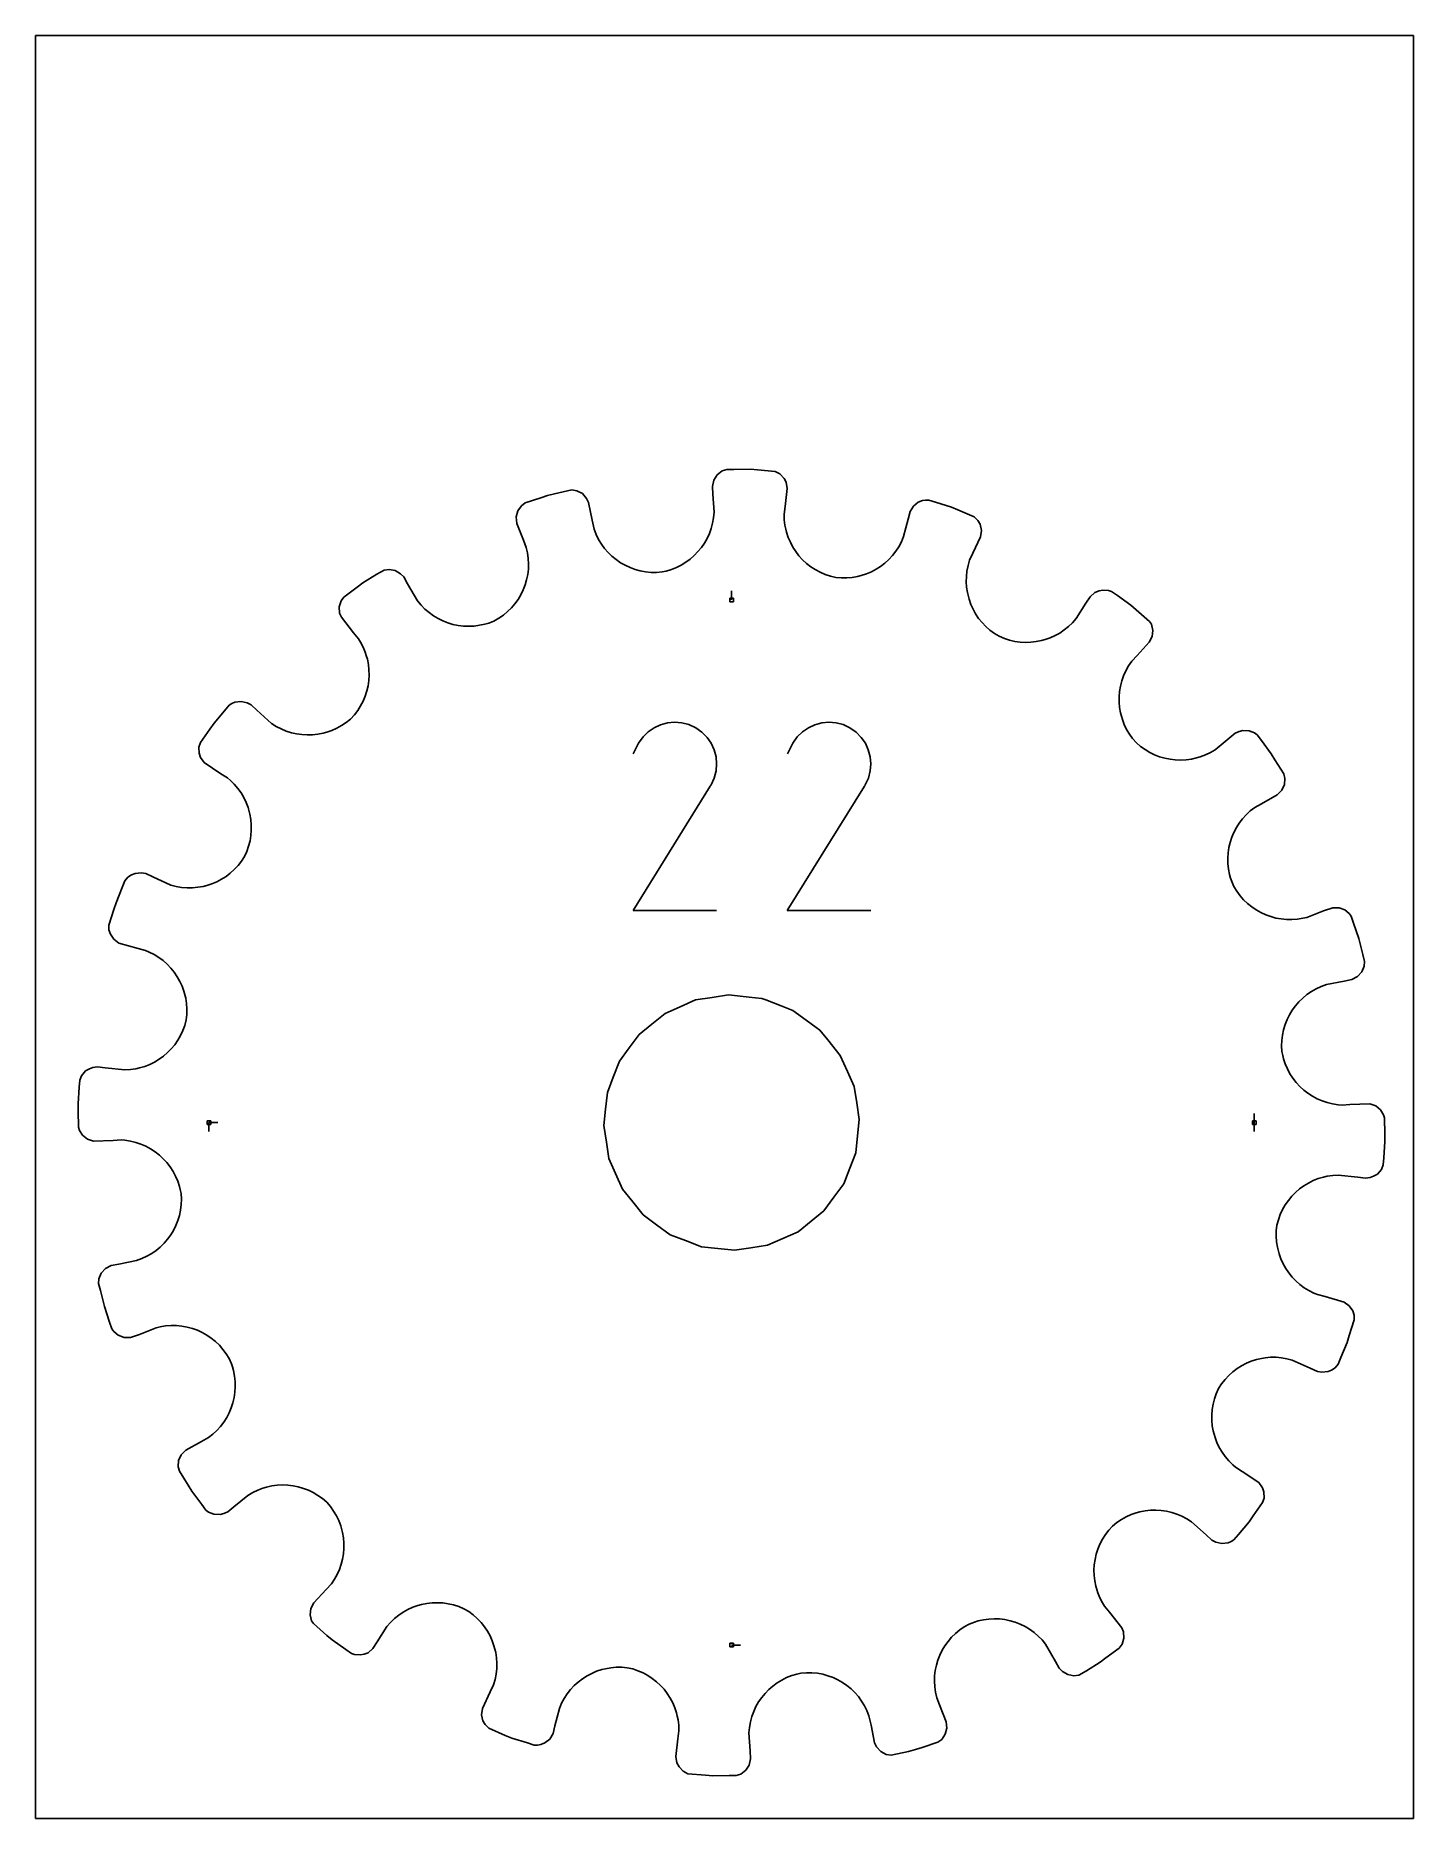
# Model space of a CAD drawing. Extents: x 0 to 216, y 0 to 279.
import ezdxf

# ---------------------------------------------------------------- set-up
doc = ezdxf.new("R2010")
doc.units = 0

msp = doc.modelspace()

# ---------------------------------------------------------------- linework, layer by layer
at = {"layer": 'annotation', "color": 1}
for p, q in [((109.051908, 190.959435), (109.051908, 192.388185)), ((96.929291, 170.932057), (95.999088, 170.290613)), ((97.946025, 171.400667), (96.929291, 170.932057)), ((99.024389, 171.689974), (97.946025, 171.400667)), ((100.139481, 171.793509), (99.024389, 171.689974)), ((101.266399, 171.704804), (100.139481, 171.793509)), ((102.380243, 171.417389), (101.266399, 171.704804)), ((103.45611, 170.924796), (102.380243, 171.417389)), ((104.418358, 170.241508), (103.45611, 170.924796)), ((103.45611, 170.924796), (103.45611, 170.924796)), ((121.089428, 170.932057), (120.159225, 170.290613)), ((122.106162, 171.400667), (121.089428, 170.932057)), ((123.184525, 171.689974), (122.106162, 171.400667)), ((124.299617, 171.793509), (123.184525, 171.689974)), ((125.426536, 171.704804), (124.299617, 171.793509)), ((126.540379, 171.417389), (125.426536, 171.704804)), ((127.616246, 170.924796), (126.540379, 171.417389)), ((128.578495, 170.241508), (127.616246, 170.924796)), ((127.616246, 170.924796), (127.616246, 170.924796)), ((94.497882, 168.5151), (93.637936, 166.865484)), ((95.180318, 169.482804), (94.497882, 168.5151)), ((95.999088, 170.290613), (95.180318, 169.482804)), ((105.222902, 169.421565), (104.418358, 170.241508)), ((105.862587, 168.490099), (105.222902, 169.421565)), ((106.330261, 167.472239), (105.862587, 168.490099)), ((118.658018, 168.5151), (117.798073, 166.865484)), ((119.340455, 169.482804), (118.658018, 168.5151)), ((120.159225, 170.290613), (119.340455, 169.482804)), ((129.383038, 169.421565), (128.578495, 170.241508)), ((130.022724, 168.490099), (129.383038, 169.421565)), ((130.490398, 167.472239), (130.022724, 168.490099)), ((106.618769, 166.393114), (106.330261, 167.472239)), ((106.720958, 165.277855), (106.618769, 166.393114)), ((106.629673, 164.151591), (106.720958, 165.277855)), ((130.778906, 166.393114), (130.490398, 167.472239)), ((130.881094, 165.277855), (130.778906, 166.393114)), ((130.789809, 164.151591), (130.881094, 165.277855)), ((105.838067, 161.966568), (106.33776, 163.039452)), ((106.33776, 163.039452), (106.629673, 164.151591)), ((129.998203, 161.966568), (130.497897, 163.039452)), ((130.497897, 163.039452), (130.789809, 164.151591)), ((93.619443, 142.30433), (105.721558, 161.787182)), ((105.721558, 161.787182), (105.736025, 161.805084)), ((105.721558, 161.787182), (105.721558, 161.787182)), ((105.736025, 161.805084), (105.749899, 161.823139)), ((105.749899, 161.823139), (105.763271, 161.841498)), ((105.763271, 161.841498), (105.776231, 161.860313)), ((105.776231, 161.860313), (105.788872, 161.879738)), ((105.788872, 161.879738), (105.801285, 161.899923)), ((105.801285, 161.899923), (105.813561, 161.921022)), ((105.813561, 161.921022), (105.825791, 161.943186)), ((105.825791, 161.943186), (105.838067, 161.966568)), ((105.838067, 161.966568), (105.838067, 161.966568)), ((117.779579, 142.30433), (129.881694, 161.787182)), ((129.881694, 161.787182), (129.896162, 161.805084)), ((129.881694, 161.787182), (129.881694, 161.787182)), ((129.896162, 161.805084), (129.910036, 161.823139)), ((129.910036, 161.823139), (129.923407, 161.841498)), ((129.923407, 161.841498), (129.936368, 161.860313)), ((129.936368, 161.860313), (129.949009, 161.879738)), ((129.949009, 161.879738), (129.961422, 161.899923)), ((129.961422, 161.899923), (129.973697, 161.921022)), ((129.973697, 161.921022), (129.985927, 161.943186)), ((129.985927, 161.943186), (129.998203, 161.966568)), ((129.998203, 161.966568), (129.998203, 161.966568)), ((106.716505, 142.30433), (93.619443, 142.30433)), ((130.876642, 142.30433), (117.779579, 142.30433)), ((27.144382, 109.051908), (28.573132, 109.051908)), ((27.144382, 109.051908), (28.573132, 109.051908)), ((28.573132, 109.051908), (27.144382, 109.051908)), ((27.144382, 109.051908), (27.144382, 107.623158)), ((190.959435, 109.051908), (190.959435, 110.480658)), ((190.959435, 109.051908), (190.959435, 110.480658)), ((190.959435, 110.480658), (190.959435, 109.051908)), ((190.959435, 109.051908), (190.959435, 107.623158)), ((109.051908, 27.144382), (110.480658, 27.144382))]:
    msp.add_line(p, q, dxfattribs=at)
at = {"layer": 'boundary', "color": 5}
for p, q in [((106.293065, 209.748071), (106.070352, 208.762199)), ((106.824876, 210.574172), (106.293065, 209.748071)), ((107.604493, 211.173586), (106.824876, 210.574172)), ((108.316122, 211.397854), (107.604493, 211.173586)), ((109.428991, 211.40945), (108.316122, 211.397854)), ((112.007266, 211.436317), (109.428991, 211.40945)), ((113.117615, 211.360531), (112.007266, 211.436317)), ((115.900347, 211.10513), (113.117615, 211.360531)), ((116.611733, 210.726148), (115.900347, 211.10513)), ((117.27694, 210.018675), (116.611733, 210.726148)), ((117.614804, 209.421196), (117.27694, 210.018675)), ((79.169403, 206.983361), (76.725604, 206.161447)), ((80.224227, 207.338126), (79.169403, 206.983361)), ((81.303564, 207.609317), (80.224227, 207.338126)), ((84.028825, 208.226533), (81.303564, 207.609317)), ((84.82264, 208.08571), (84.028825, 208.226533)), ((85.674119, 207.618652), (84.82264, 208.08571)), ((86.320198, 206.884248), (85.674119, 207.618652)), ((86.645235, 206.25765), (86.320198, 206.884248)), ((106.070352, 208.762199), (106.146548, 207.54355)), ((106.146548, 207.54355), (106.323076, 204.720204)), ((117.44102, 205.615795), (117.780093, 208.424134)), ((117.780093, 208.424134), (117.614804, 209.421196)), ((75.561773, 204.916951), (75.311151, 203.966868)), ((75.311151, 203.966868), (75.404076, 202.960579)), ((76.118312, 205.728022), (75.561773, 204.916951)), ((76.725604, 206.161447), (76.118312, 205.728022)), ((87.190546, 203.481997), (86.645235, 206.25765)), ((106.323076, 204.720204), (106.243507, 203.844001)), ((117.294664, 204.403622), (117.44102, 205.615795)), ((117.32299, 203.523994), (117.294664, 204.403622)), ((137.028512, 204.803495), (136.724375, 203.62089)), ((137.544593, 205.671668), (137.028512, 204.803495)), ((138.306217, 206.29384), (137.544593, 205.671668)), ((138.953444, 206.523601), (138.306217, 206.29384)), ((139.457702, 206.620753), (138.953444, 206.523601)), ((139.978733, 206.61607), (139.457702, 206.620753)), ((141.040745, 206.283221), (139.978733, 206.61607)), ((143.501194, 205.512085), (141.040745, 206.283221)), ((144.533799, 205.096919), (143.501194, 205.512085)), ((147.101417, 203.994101), (144.533799, 205.096919)), ((147.660862, 203.41378), (147.101417, 203.994101)), ((75.404076, 202.960579), (76.444397, 200.330115)), ((87.515961, 202.034285), (87.190546, 203.481997)), ((87.834511, 201.218539), (87.515961, 202.034285)), ((88.21778, 200.444029), (87.834511, 201.218539)), ((105.574811, 201.362871), (105.218923, 200.596582)), ((105.866359, 202.162041), (105.574811, 201.362871)), ((106.090444, 202.990462), (105.866359, 202.162041)), ((106.243507, 203.844001), (106.090444, 202.990462)), ((117.426487, 202.662624), (117.32299, 203.523994)), ((117.548891, 202.075548), (117.426487, 202.662624)), ((117.675522, 201.576556), (117.548891, 202.075548)), ((117.94026, 200.77057), (117.675522, 201.576556)), ((136.724375, 203.62089), (136.019756, 200.881051)), ((148.016066, 202.825957), (147.660862, 203.41378)), ((148.211439, 201.862654), (148.016066, 202.825957)), ((148.060645, 200.863343), (148.211439, 201.862654)), ((76.444397, 200.330115), (76.893435, 199.194721)), ((76.893435, 199.194721), (77.088701, 198.336764)), ((88.661692, 199.712909), (88.21778, 200.444029)), ((89.162613, 199.028227), (88.661692, 199.712909)), ((89.716527, 198.392181), (89.162613, 199.028227)), ((90.319415, 197.807194), (89.716527, 198.392181)), ((103.794619, 198.526812), (103.211741, 197.92563)), ((104.325491, 199.174671), (103.794619, 198.526812)), ((104.801492, 199.866205), (104.325491, 199.174671)), ((105.218923, 200.596582), (104.801492, 199.866205)), ((118.270418, 199.994411), (117.94026, 200.77057)), ((118.663192, 199.251968), (118.270418, 199.994411)), ((119.115611, 198.546542), (118.663192, 199.251968)), ((119.624879, 197.882322), (119.115611, 198.546542)), ((134.794733, 198.589055), (134.270592, 197.919264)), ((135.263902, 199.307895), (134.794733, 198.589055)), ((135.673375, 200.072294), (135.263902, 199.307895)), ((136.019756, 200.881051), (135.673375, 200.072294)), ((146.870202, 198.297053), (148.060645, 200.863343)), ((54.607052, 195.640115), (53.447141, 194.989784)), ((55.405421, 195.751641), (54.607052, 195.640115)), ((56.359335, 195.570418), (55.405421, 195.751641)), ((77.088701, 198.336764), (77.206496, 197.477615)), ((77.219199, 195.770446), (77.117477, 194.931371)), ((77.206496, 197.477615), (77.249395, 196.620602)), ((77.249395, 196.620602), (77.219199, 195.770446)), ((90.967599, 197.276038), (90.319415, 197.807194)), ((91.657195, 196.801588), (90.967599, 197.276038)), ((92.384419, 196.386227), (91.657195, 196.801588)), ((93.145126, 196.032142), (92.384419, 196.386227)), ((93.935626, 195.742408), (93.145126, 196.032142)), ((94.752071, 195.519366), (93.935626, 195.742408)), ((99.623717, 195.737397), (98.792984, 195.487691)), ((100.42075, 196.054204), (99.623717, 195.737397)), ((101.18117, 196.435134), (100.42075, 196.054204)), ((101.901648, 196.875929), (101.18117, 196.435134)), ((102.579768, 197.374097), (101.901648, 196.875929)), ((103.211741, 197.92563), (102.579768, 197.374097)), ((120.18784, 197.26217), (119.624879, 197.882322)), ((120.802088, 196.690522), (120.18784, 197.26217)), ((121.464411, 196.170657), (120.802088, 196.690522)), ((122.171898, 195.706144), (121.464411, 196.170657)), ((122.921855, 195.301035), (122.171898, 195.706144)), ((131.701365, 195.772231), (130.960979, 195.380345)), ((132.406432, 196.224489), (131.701365, 195.772231)), ((133.072441, 196.734603), (132.406432, 196.224489)), ((133.695131, 197.300332), (133.072441, 196.734603)), ((134.270592, 197.919264), (133.695131, 197.300332)), ((145.943548, 195.492653), (146.111535, 196.344123)), ((146.111535, 196.344123), (146.356367, 197.189357)), ((146.356367, 197.189357), (146.870202, 198.297053)), ((50.36931, 192.95624), (48.299248, 191.418999)), ((51.262817, 193.619764), (50.36931, 192.95624)), ((53.447141, 194.989784), (51.262817, 193.619764)), ((57.200695, 195.071569), (56.359335, 195.570418)), ((57.703574, 194.576059), (57.200695, 195.071569)), ((58.297691, 193.509318), (57.703574, 194.576059)), ((59.836924, 190.828387), (58.297691, 193.509318)), ((76.70723, 193.303555), (76.402603, 192.523325)), ((76.946492, 194.107555), (76.70723, 193.303555)), ((77.117477, 194.931371), (76.946492, 194.107555)), ((95.5906, 195.365877), (94.752071, 195.519366)), ((96.447359, 195.284352), (95.5906, 195.365877)), ((97.318086, 195.276815), (96.447359, 195.284352)), ((98.191473, 195.362597), (97.318086, 195.276815)), ((98.792984, 195.487691), (98.191473, 195.362597)), ((123.711359, 194.958679), (122.921855, 195.301035)), ((124.537428, 194.682767), (123.711359, 194.958679)), ((125.394665, 194.494504), (124.537428, 194.682767)), ((126.266545, 194.421442), (125.394665, 194.494504)), ((127.130403, 194.424714), (126.266545, 194.421442)), ((127.981741, 194.501381), (127.130403, 194.424714)), ((128.816767, 194.649484), (127.981741, 194.501381)), ((129.390723, 194.78697), (128.816767, 194.649484)), ((130.189483, 195.05111), (129.390723, 194.78697)), ((130.960979, 195.380345), (130.189483, 195.05111)), ((145.832034, 193.789533), (145.850903, 194.639571)), ((145.885033, 192.945867), (145.832034, 193.789533)), ((145.850903, 194.639571), (145.943548, 195.492653)), ((146.008105, 192.113358), (145.885033, 192.945867)), ((47.85525, 190.819445), (47.577148, 189.876155)), ((48.299248, 191.418999), (47.85525, 190.819445)), ((60.392025, 190.151106), (59.836924, 190.828387)), ((60.995828, 189.532905), (60.392025, 190.151106)), ((75.112388, 190.368189), (74.563587, 189.725799)), ((75.603526, 191.051223), (75.112388, 190.368189)), ((76.034136, 191.771058), (75.603526, 191.051223)), ((76.402603, 192.523325), (76.034136, 191.771058)), ((146.278389, 191.056417), (146.008105, 192.113358)), ((146.557542, 190.267571), (146.278389, 191.056417)), ((146.901461, 189.503816), (146.557542, 190.267571)), ((164.593308, 190.440972), (163.076547, 188.05299)), ((165.247992, 191.471703), (164.593308, 190.440972)), ((166.007479, 192.138408), (165.247992, 191.471703)), ((166.647461, 192.387004), (166.007479, 192.138408)), ((167.220058, 192.502314), (166.647461, 192.387004)), ((168.11996, 192.449494), (167.220058, 192.502314)), ((168.614142, 192.284138), (168.11996, 192.449494)), ((169.521285, 191.639372), (168.614142, 192.284138)), ((171.622941, 190.145588), (169.521285, 191.639372)), ((172.476693, 189.431611), (171.622941, 190.145588)), ((47.577148, 189.876155), (47.632101, 188.895032)), ((47.632101, 188.895032), (47.911118, 188.246555)), ((47.911118, 188.246555), (49.833804, 185.786369)), ((61.643652, 188.975085), (60.995828, 189.532905)), ((62.331658, 188.478424), (61.643652, 188.975085)), ((63.055138, 188.044482), (62.331658, 188.478424)), ((63.809223, 187.674631), (63.055138, 188.044482)), ((64.589763, 187.370041), (63.809223, 187.674631)), ((65.392253, 187.131816), (64.589763, 187.370041)), ((70.999776, 187.335602), (70.416978, 187.168511)), ((71.821637, 187.650787), (70.999776, 187.335602)), ((72.584907, 188.087059), (71.821637, 187.650787)), ((73.297589, 188.581103), (72.584907, 188.087059)), ((73.958088, 189.128608), (73.297589, 188.581103)), ((74.563587, 189.725799), (73.958088, 189.128608)), ((147.308837, 188.770133), (146.901461, 189.503816)), ((147.778191, 188.071265), (147.308837, 188.770133)), ((148.307493, 187.410708), (147.778191, 188.071265)), ((148.895589, 186.79379), (148.307493, 187.410708)), ((162.497432, 187.391177), (161.871679, 186.790609)), ((163.076547, 188.05299), (162.497432, 187.391177)), ((174.577825, 187.589306), (172.476693, 189.431611)), ((174.863197, 187.153348), (174.577825, 187.589306)), ((49.833804, 185.786369), (50.611716, 184.845287)), ((50.611716, 184.845287), (50.926442, 184.317576)), ((66.212372, 186.961239), (65.392253, 187.131816)), ((67.045268, 186.859707), (66.212372, 186.961239)), ((67.886768, 186.828361), (67.045268, 186.859707)), ((68.732266, 186.868532), (67.886768, 186.828361)), ((69.577137, 186.981501), (68.732266, 186.868532)), ((70.416978, 187.168511), (69.577137, 186.981501)), ((149.540496, 186.22403), (148.895589, 186.79379)), ((150.24079, 185.70632), (149.540496, 186.22403)), ((150.998035, 185.262571), (150.24079, 185.70632)), ((151.804825, 184.923782), (150.998035, 185.262571)), ((152.627086, 184.659524), (151.804825, 184.923782)), ((153.460538, 184.469396), (152.627086, 184.659524)), ((154.300581, 184.352341), (153.460538, 184.469396)), ((156.814484, 184.428252), (155.982184, 184.332814)), ((157.635205, 184.59277), (156.814484, 184.428252)), ((158.201179, 184.740999), (157.635205, 184.59277)), ((158.992435, 185.02064), (158.201179, 184.740999)), ((159.759327, 185.36609), (158.992435, 185.02064)), ((160.498024, 185.777157), (159.759327, 185.36609)), ((161.203495, 186.252016), (160.498024, 185.777157)), ((161.871679, 186.790609), (161.203495, 186.252016)), ((174.522765, 184.315602), (174.974643, 185.218858)), ((175.086862, 186.195882), (174.863197, 187.153348)), ((174.974643, 185.218858), (175.086862, 186.195882)), ((50.926442, 184.317576), (51.326385, 183.544321)), ((51.326385, 183.544321), (51.653994, 182.748791)), ((51.653994, 182.748791), (51.816717, 182.260442)), ((51.816717, 182.260442), (51.980095, 181.68913)), ((51.980095, 181.68913), (52.14236, 180.85985)), ((155.142722, 184.307311), (154.300581, 184.352341)), ((155.982184, 184.332814), (155.142722, 184.307311)), ((171.766604, 181.347989), (172.597578, 182.242715)), ((172.597578, 182.242715), (174.522765, 184.315602)), ((52.14236, 180.85985), (52.233898, 180.023652)), ((52.255493, 179.184748), (52.206462, 178.348833)), ((52.233898, 180.023652), (52.255493, 179.184748)), ((170.217047, 178.276372), (170.497969, 179.079064)), ((170.497969, 179.079064), (170.849803, 179.862019)), ((170.849803, 179.862019), (171.272658, 180.619865)), ((171.272658, 180.619865), (171.766604, 181.347989)), ((51.901353, 176.701825), (51.645306, 175.900526)), ((52.08869, 177.519372), (51.901353, 176.701825)), ((52.206462, 178.348833), (52.08869, 177.519372)), ((169.797064, 175.791699), (169.866621, 176.627724)), ((169.866621, 176.627724), (170.006508, 177.457283)), ((170.006508, 177.457283), (170.217047, 178.276372)), ((29.61236, 173.600898), (27.958229, 171.622941)), ((30.326337, 174.454649), (29.61236, 173.600898)), ((30.762295, 174.740021), (30.326337, 174.454649)), ((31.239142, 174.930631), (30.762295, 174.740021)), ((32.202504, 175.053028), (31.239142, 174.930631)), ((33.157288, 174.838403), (32.202504, 175.053028)), ((33.788215, 174.522765), (33.157288, 174.838403)), ((34.682941, 173.691791), (33.788215, 174.522765)), ((36.975355, 171.617681), (34.682941, 173.691791)), ((50.471737, 173.640048), (49.94632, 172.949963)), ((50.930227, 174.364959), (50.471737, 173.640048)), ((51.322111, 175.119719), (50.930227, 174.364959)), ((51.645306, 175.900526), (51.322111, 175.119719)), ((169.797405, 174.953986), (169.797064, 175.791699)), ((169.867577, 174.119191), (169.797405, 174.953986)), ((170.007506, 173.29192), (169.867577, 174.119191)), ((170.301164, 172.236902), (170.007506, 173.29192)), ((27.313462, 170.715797), (25.819678, 168.614142)), ((27.958229, 171.622941), (27.313462, 170.715797)), ((37.71244, 171.145169), (36.975355, 171.617681)), ((38.477856, 170.743726), (37.71244, 171.145169)), ((39.266762, 170.413271), (38.477856, 170.743726)), ((46.424386, 170.495801), (45.626292, 170.217152)), ((47.200886, 170.843532), (46.424386, 170.495801)), ((47.951785, 171.259943), (47.200886, 170.843532)), ((48.671176, 171.745375), (47.951785, 171.259943)), ((49.354915, 172.299203), (48.671176, 171.745375)), ((49.94632, 172.949963), (49.354915, 172.299203)), ((170.600641, 171.445319), (170.301164, 172.236902)), ((170.969079, 170.676538), (170.600641, 171.445319)), ((171.406299, 169.935138), (170.969079, 170.676538)), ((189.190837, 170.488284), (188.615127, 170.351283)), ((190.160554, 170.442822), (189.190837, 170.488284)), ((191.000209, 170.114703), (190.160554, 170.442822)), ((25.819678, 168.614142), (25.582949, 167.906655)), ((25.582949, 167.906655), (25.609511, 166.923699)), ((40.074398, 170.153571), (39.266762, 170.413271)), ((40.896643, 169.964333), (40.074398, 170.153571)), ((41.728152, 169.84565), (40.896643, 169.964333)), ((42.564686, 169.797167), (41.728152, 169.84565)), ((43.401519, 169.818562), (42.564686, 169.797167)), ((44.234045, 169.909765), (43.401519, 169.818562)), ((45.057434, 170.070714), (44.234045, 169.909765)), ((45.626292, 170.217152), (45.057434, 170.070714)), ((171.912352, 169.226496), (171.406299, 169.935138)), ((172.495406, 168.570595), (171.912352, 169.226496)), ((173.158022, 167.999085), (172.495406, 168.570595)), ((173.858607, 167.493846), (173.158022, 167.999085)), ((187.025569, 169.294354), (184.845287, 167.492101)), ((187.96665, 170.072266), (187.025569, 169.294354)), ((188.615127, 170.351283), (187.96665, 170.072266)), ((191.419, 169.804569), (191.000209, 170.114703)), ((192.082523, 168.911062), (191.419, 169.804569)), ((193.619764, 166.841), (192.082523, 168.911062)), ((25.609511, 166.923699), (25.858106, 166.283716)), ((25.858106, 166.283716), (26.431104, 165.476975)), ((26.431104, 165.476975), (29.020095, 163.731231)), ((174.592517, 167.055438), (173.858607, 167.493846)), ((175.355131, 166.684263), (174.592517, 167.055438)), ((176.142116, 166.381313), (175.355131, 166.684263)), ((176.948313, 166.145982), (176.142116, 166.381313)), ((177.769452, 165.979619), (176.948313, 166.145982)), ((178.600859, 165.882572), (177.769452, 165.979619)), ((179.437676, 165.854835), (178.600859, 165.882572)), ((180.275763, 165.897518), (179.437676, 165.854835)), ((181.109876, 166.010379), (180.275763, 165.897518)), ((181.935727, 166.194241), (181.109876, 166.010379)), ((182.50704, 166.35762), (181.935727, 166.194241)), ((183.308875, 166.663438), (182.50704, 166.35762)), ((184.089799, 167.041529), (183.308875, 166.663438)), ((184.845287, 167.492101), (184.089799, 167.041529)), ((194.21111, 165.898173), (193.619764, 166.841)), ((195.58113, 163.71385), (194.21111, 165.898173)), ((29.020095, 163.731231), (30.050827, 163.076547)), ((30.050827, 163.076547), (30.513105, 162.672033)), ((30.513105, 162.672033), (31.132139, 162.060342)), ((31.132139, 162.060342), (31.689417, 161.404951)), ((195.77677, 162.993825), (195.58113, 163.71385)), ((195.693421, 162.01395), (195.77677, 162.993825)), ((31.689417, 161.404951), (32.183491, 160.710721)), ((32.183491, 160.710721), (32.613791, 159.982042)), ((32.613791, 159.982042), (32.979025, 159.223651)), ((192.104651, 159.023802), (194.576059, 160.400243)), ((194.576059, 160.400243), (195.285447, 161.120181)), ((195.285447, 161.120181), (195.693421, 162.01395)), ((32.979025, 159.223651), (33.278507, 158.439741)), ((33.278507, 158.439741), (33.575028, 157.390912)), ((33.575028, 157.390912), (33.718959, 156.565679)), ((33.718959, 156.565679), (33.793466, 155.730328)), ((188.615049, 155.987397), (189.130488, 156.664227)), ((189.130488, 156.664227), (189.706602, 157.299531)), ((189.706602, 157.299531), (190.342969, 157.889738)), ((190.342969, 157.889738), (191.03791, 158.429685)), ((191.03791, 158.429685), (192.104651, 159.023802)), ((33.731473, 154.04656), (33.592531, 153.207592)), ((33.797819, 154.889093), (33.731473, 154.04656)), ((33.793466, 155.730328), (33.797819, 154.889093)), ((187.189493, 152.957555), (187.447972, 153.754257)), ((187.447972, 153.754257), (187.772464, 154.527821)), ((187.772464, 154.527821), (188.161894, 155.273498)), ((188.161894, 155.273498), (188.615049, 155.987397)), ((33.09359, 151.558063), (32.732325, 150.756308)), ((33.380309, 152.37652), (33.09359, 151.558063)), ((33.592531, 153.207592), (33.380309, 152.37652)), ((186.82283, 150.471896), (186.875624, 151.311767)), ((186.875624, 151.311767), (186.998193, 152.141653)), ((186.998193, 152.141653), (187.189493, 152.957555)), ((16.542452, 148.165975), (15.568293, 148.07497)), ((17.240474, 148.060645), (16.542452, 148.165975)), ((30.502967, 148.135381), (29.829506, 147.624015)), ((31.133627, 148.706239), (30.502967, 148.135381)), ((31.718706, 149.334271), (31.133627, 148.706239)), ((32.252974, 150.018275), (31.718706, 149.334271)), ((32.732325, 150.756308), (32.252974, 150.018275)), ((186.841176, 149.626623), (186.82283, 150.471896)), ((186.931912, 148.780603), (186.841176, 149.626623)), ((187.096389, 147.938394), (186.931912, 148.780603)), ((13.55358, 145.893514), (12.591732, 143.501194)), ((13.968745, 146.926119), (13.55358, 145.893514)), ((14.436313, 147.507544), (13.968745, 146.926119)), ((15.024136, 147.862748), (14.436313, 147.507544)), ((15.568293, 148.07497), (15.024136, 147.862748)), ((18.34817, 147.54681), (17.240474, 148.060645)), ((21.169295, 146.282551), (18.34817, 147.54681)), ((22.016409, 146.060888), (21.169295, 146.282551)), ((22.868365, 145.915616), (22.016409, 146.060888)), ((23.72053, 145.845213), (22.868365, 145.915616)), ((24.568646, 145.848013), (23.72053, 145.845213)), ((25.408948, 145.922139), (24.568646, 145.848013)), ((26.236767, 146.066007), (25.408948, 145.922139)), ((26.80741, 146.200152), (26.236767, 146.066007)), ((27.603402, 146.459647), (26.80741, 146.200152)), ((28.375694, 146.784345), (27.603402, 146.459647)), ((29.119672, 147.172795), (28.375694, 146.784345)), ((29.829506, 147.624015), (29.119672, 147.172795)), ((187.26348, 147.355596), (187.096389, 147.938394)), ((187.430629, 146.856252), (187.26348, 147.355596)), ((187.782322, 146.052057), (187.430629, 146.856252)), ((188.236012, 145.304039), (187.782322, 146.052057)), ((188.746174, 144.607089), (188.236012, 145.304039)), ((12.591732, 143.501194), (12.258884, 142.439183)), ((189.308659, 143.963173), (188.746174, 144.607089)), ((189.919478, 143.374767), (189.308659, 143.963173)), ((190.574121, 142.843352), (189.919478, 143.374767)), ((191.268251, 142.370463), (190.574121, 142.843352)), ((203.263972, 142.727758), (201.825184, 142.250704)), ((204.253315, 142.717104), (203.263972, 142.727758)), ((205.161487, 142.374249), (204.253315, 142.717104)), ((11.487747, 139.978734), (11.481042, 139.232808)), ((12.258884, 142.439183), (11.487747, 139.978734)), ((191.997865, 141.958589), (191.268251, 142.370463)), ((192.758562, 141.60937), (191.997865, 141.958589)), ((193.545958, 141.32445), (192.758562, 141.60937)), ((194.355933, 141.105773), (193.545958, 141.32445)), ((195.184349, 140.955671), (194.355933, 141.105773)), ((196.026766, 140.875514), (195.184349, 140.955671)), ((196.878989, 140.867356), (196.026766, 140.875514)), ((197.736646, 140.932835), (196.878989, 140.867356)), ((198.595435, 141.073988), (197.736646, 140.932835)), ((199.19472, 141.210382), (198.595435, 141.073988)), ((201.825184, 142.250704), (199.19472, 141.210382)), ((205.858698, 141.802408), (205.161487, 142.374249)), ((206.161447, 141.378212), (205.858698, 141.802408)), ((206.516212, 140.323388), (206.161447, 141.378212)), ((207.338126, 137.87959), (206.516212, 140.323388)), ((11.481042, 139.232808), (11.710804, 138.585582)), ((11.710804, 138.585582), (12.244566, 137.77422)), ((12.244566, 137.77422), (13.03857, 137.184109)), ((13.03857, 137.184109), (16.040161, 136.323893)), ((207.966418, 135.379001), (207.338126, 137.87959)), ((16.040161, 136.323893), (17.222766, 136.019756)), ((17.222766, 136.019756), (17.787685, 135.777808)), ((17.787685, 135.777808), (18.565457, 135.387357)), ((18.565457, 135.387357), (19.298034, 134.936186)), ((19.298034, 134.936186), (19.982613, 134.428619)), ((19.982613, 134.428619), (20.616879, 133.868631)), ((208.237609, 134.299665), (207.966418, 135.379001)), ((208.200872, 133.554472), (208.237609, 134.299665)), ((20.616879, 133.868631), (21.198648, 133.26018)), ((21.198648, 133.26018), (21.72553, 132.607231)), ((21.72553, 132.607231), (22.195232, 131.91394)), ((22.195232, 131.91394), (22.605319, 131.184203)), ((205.059586, 131.223207), (206.25765, 131.458581)), ((206.25765, 131.458581), (207.15471, 131.923915)), ((207.15471, 131.923915), (207.818905, 132.648011)), ((207.818905, 132.648011), (208.200872, 133.554472)), ((22.605319, 131.184203), (22.953443, 130.422087)), ((22.953443, 130.422087), (23.23721, 129.631547)), ((23.23721, 129.631547), (23.513676, 128.569029)), ((23.513676, 128.569029), (23.640747, 127.728248)), ((197.972416, 127.975967), (198.573365, 128.564831)), ((198.573365, 128.564831), (199.224561, 129.103659)), ((199.224561, 129.103659), (199.923697, 129.588218)), ((199.923697, 129.588218), (200.668622, 130.014584)), ((200.668622, 130.014584), (201.455901, 130.379251)), ((201.455901, 130.379251), (202.283934, 130.677897)), ((202.283934, 130.677897), (205.059586, 131.223207)), ((23.676641, 126.005058), (23.580252, 125.131199)), ((23.640747, 127.728248), (23.695659, 126.872354)), ((23.695659, 126.872354), (23.676641, 126.005058)), ((196.125478, 125.194556), (196.498775, 125.945937)), ((196.498775, 125.945937), (196.932293, 126.662734)), ((196.932293, 126.662734), (197.424411, 127.340589)), ((197.424411, 127.340589), (197.972416, 127.975967)), ((23.055706, 123.465424), (22.693611, 122.687233)), ((23.352333, 124.281137), (23.055706, 123.465424)), ((23.580252, 125.131199), (23.352333, 124.281137)), ((195.397105, 122.770155), (195.572138, 123.60278)), ((195.572138, 123.60278), (195.815903, 124.412242)), ((195.815903, 124.412242), (196.125478, 125.194556)), ((21.251648, 120.606576), (20.664677, 120.007099)), ((21.787796, 121.255048), (21.251648, 120.606576)), ((22.269936, 121.949462), (21.787796, 121.255048)), ((22.693611, 122.687233), (22.269936, 121.949462)), ((195.263094, 121.050647), (195.293528, 121.917946)), ((195.308602, 120.171975), (195.263094, 121.050647)), ((195.293528, 121.917946), (195.397105, 122.770155)), ((195.433696, 119.570465), (195.308602, 120.171975)), ((8.424729, 117.468971), (7.827249, 117.131107)), ((8.983232, 117.664638), (8.424729, 117.468971)), ((9.679682, 117.780093), (8.983232, 117.664638)), ((10.891855, 117.633738), (9.679682, 117.780093)), ((13.9654, 117.303204), (10.891855, 117.633738)), ((14.839523, 117.354194), (13.9654, 117.303204)), ((15.694594, 117.47932), (14.839523, 117.354194)), ((16.28167, 117.601724), (15.694594, 117.47932)), ((17.096241, 117.846498), (16.28167, 117.601724)), ((17.882338, 118.157486), (17.096241, 117.846498)), ((18.635473, 118.532056), (17.882338, 118.157486)), ((19.353143, 118.967004), (18.635473, 118.532056)), ((20.030203, 119.4599), (19.353143, 118.967004)), ((20.664677, 120.007099), (20.030203, 119.4599)), ((195.562977, 119.060369), (195.433696, 119.570465)), ((195.832914, 118.239797), (195.562977, 119.060369)), ((196.169053, 117.453802), (195.832914, 118.239797)), ((196.568033, 116.705425), (196.169053, 117.453802)), ((6.843079, 114.579704), (6.6675, 112.007266)), ((6.918865, 115.690053), (6.843079, 114.579704)), ((7.183614, 116.387554), (6.918865, 115.690053)), ((7.827249, 117.131107), (7.183614, 116.387554)), ((197.026125, 115.997718), (196.568033, 116.705425)), ((197.540383, 115.333511), (197.026125, 115.997718)), ((198.106885, 114.71634), (197.540383, 115.333511)), ((198.72214, 114.149141), (198.106885, 114.71634)), ((6.6675, 112.007266), (6.679096, 110.894397)), ((199.383166, 113.634812), (198.72214, 114.149141)), ((200.086411, 113.17647), (199.383166, 113.634812)), ((200.827615, 112.777595), (200.086411, 113.17647)), ((201.603818, 112.441104), (200.827615, 112.777595)), ((202.411807, 112.169897), (201.603818, 112.441104)), ((203.247801, 111.967224), (202.411807, 112.169897)), ((204.108173, 111.83632), (203.247801, 111.967224)), ((204.720204, 111.78074), (204.108173, 111.83632)), ((205.938854, 111.856936), (204.720204, 111.78074)), ((209.059436, 111.966317), (205.938854, 111.856936)), ((209.997138, 111.650412), (209.059436, 111.966317)), ((6.679096, 110.894397), (6.705963, 108.316122)), ((210.754893, 111.043888), (209.997138, 111.650412)), ((211.241202, 110.28477), (210.754893, 111.043888)), ((211.397854, 109.787695), (211.241202, 110.28477)), ((211.42472, 107.20942), (211.397854, 109.787695)), ((6.705963, 108.316122), (6.862615, 107.819047)), ((6.862615, 107.819047), (7.348924, 107.059928)), ((7.348924, 107.059928), (8.106679, 106.453404)), ((8.106679, 106.453404), (9.04438, 106.1375)), ((9.04438, 106.1375), (12.164963, 106.246881)), ((12.164963, 106.246881), (13.383613, 106.323076)), ((13.383613, 106.323076), (13.995644, 106.267497)), ((13.995644, 106.267497), (14.856016, 106.136592)), ((211.436317, 106.096551), (211.42472, 107.20942)), ((14.856016, 106.136592), (15.69201, 105.93392)), ((15.69201, 105.93392), (16.499998, 105.662712)), ((16.499998, 105.662712), (17.276202, 105.326222)), ((17.276202, 105.326222), (18.017406, 104.927346)), ((18.017406, 104.927346), (18.720651, 104.469004)), ((18.720651, 104.469004), (19.381677, 103.954676)), ((19.381677, 103.954676), (19.996932, 103.387477)), ((19.996932, 103.387477), (20.563434, 102.770306)), ((211.184952, 102.413764), (211.260737, 103.524113)), ((211.260737, 103.524113), (211.436317, 106.096551)), ((20.563434, 102.770306), (21.077692, 102.106099)), ((21.077692, 102.106099), (21.535784, 101.398392)), ((21.535784, 101.398392), (21.934764, 100.650015)), ((21.934764, 100.650015), (22.270903, 99.86402)), ((201.822147, 100.502093), (202.409223, 100.624496)), ((202.409223, 100.624496), (203.264293, 100.749623)), ((203.264293, 100.749623), (204.138417, 100.800612)), ((204.138417, 100.800612), (207.211962, 100.470079)), ((209.120585, 100.439179), (209.679088, 100.634846)), ((209.679088, 100.634846), (210.276567, 100.97271)), ((210.276567, 100.97271), (210.920203, 101.716262)), ((210.920203, 101.716262), (211.184952, 102.413764)), ((22.270903, 99.86402), (22.54084, 99.043447)), ((22.54084, 99.043447), (22.670121, 98.533352)), ((22.670121, 98.533352), (22.795215, 97.931842)), ((22.795215, 97.931842), (22.840723, 97.053169)), ((196.852169, 97.49724), (197.43914, 98.096717)), ((197.43914, 98.096717), (198.073614, 98.643917)), ((198.073614, 98.643917), (198.750674, 99.136813)), ((198.750674, 99.136813), (199.468344, 99.571761)), ((199.468344, 99.571761), (200.221479, 99.946331)), ((200.221479, 99.946331), (201.007576, 100.257319)), ((201.007576, 100.257319), (201.822147, 100.502093)), ((207.211962, 100.470079), (208.424135, 100.323724)), ((208.424135, 100.323724), (209.120585, 100.439179)), ((22.706711, 95.333662), (22.531679, 94.501037)), ((22.810289, 96.185871), (22.706711, 95.333662)), ((22.840723, 97.053169), (22.810289, 96.185871)), ((195.048111, 94.638393), (195.410206, 95.416584)), ((195.410206, 95.416584), (195.833881, 96.154355)), ((195.833881, 96.154355), (196.316021, 96.848769)), ((196.316021, 96.848769), (196.852169, 97.49724)), ((21.978338, 92.90926), (21.605042, 92.15788)), ((22.287914, 93.691575), (21.978338, 92.90926)), ((22.531679, 94.501037), (22.287914, 93.691575)), ((194.427176, 92.098759), (194.523565, 92.972617)), ((194.523565, 92.972617), (194.751484, 93.822679)), ((194.751484, 93.822679), (195.048111, 94.638393)), ((19.530452, 89.538986), (18.879256, 89.000158)), ((20.131401, 90.12785), (19.530452, 89.538986)), ((20.679407, 90.763228), (20.131401, 90.12785)), ((21.171524, 91.441083), (20.679407, 90.763228)), ((21.605042, 92.15788), (21.171524, 91.441083)), ((194.408158, 91.231463), (194.427176, 92.098759)), ((194.46307, 90.375569), (194.408158, 91.231463)), ((194.590141, 89.534788), (194.46307, 90.375569)), ((194.866608, 88.47227), (194.590141, 89.534788)), ((11.846168, 86.645235), (10.949107, 86.179902)), ((13.044231, 86.880609), (11.846168, 86.645235)), ((15.819883, 87.425919), (13.044231, 86.880609)), ((16.647916, 87.724566), (15.819883, 87.425919)), ((17.435195, 88.089232), (16.647916, 87.724566)), ((18.18012, 88.515598), (17.435195, 88.089232)), ((18.879256, 89.000158), (18.18012, 88.515598)), ((195.150374, 87.68173), (194.866608, 88.47227)), ((195.498498, 86.919613), (195.150374, 87.68173)), ((195.908585, 86.189876), (195.498498, 86.919613)), ((9.902945, 84.549345), (9.866207, 83.804152)), ((10.284912, 85.455806), (9.902945, 84.549345)), ((10.949107, 86.179902), (10.284912, 85.455806)), ((196.378287, 85.496585), (195.908585, 86.189876)), ((196.905169, 84.843637), (196.378287, 85.496585)), ((197.486938, 84.235186), (196.905169, 84.843637)), ((198.121204, 83.675198), (197.486938, 84.235186)), ((9.866207, 83.804152), (10.137399, 82.724815)), ((10.137399, 82.724815), (10.765691, 80.224227)), ((198.805783, 83.167631), (198.121204, 83.675198)), ((199.538359, 82.71646), (198.805783, 83.167631)), ((200.316132, 82.326009), (199.538359, 82.71646)), ((200.881051, 82.08406), (200.316132, 82.326009)), ((202.063656, 81.779923), (200.881051, 82.08406)), ((205.065247, 80.919708), (202.063656, 81.779923)), ((10.765691, 80.224227), (11.587604, 77.780429)), ((205.859251, 80.329597), (205.065247, 80.919708)), ((206.393012, 79.518235), (205.859251, 80.329597)), ((206.622774, 78.871009), (206.393012, 79.518235)), ((206.61607, 78.125083), (206.622774, 78.871009)), ((11.587604, 77.780429), (11.942369, 76.725604)), ((11.942369, 76.725604), (12.245119, 76.301409)), ((12.245119, 76.301409), (12.94233, 75.729568)), ((12.94233, 75.729568), (13.850502, 75.386712)), ((14.839845, 75.376059), (16.278633, 75.853113)), ((16.278633, 75.853113), (18.909097, 76.893435)), ((18.909097, 76.893435), (19.508382, 77.029829)), ((19.508382, 77.029829), (20.367171, 77.170981)), ((20.367171, 77.170981), (21.224828, 77.236461)), ((21.224828, 77.236461), (22.077051, 77.228303)), ((22.077051, 77.228303), (22.919467, 77.148146)), ((22.919467, 77.148146), (23.747884, 76.998044)), ((23.747884, 76.998044), (24.557859, 76.779367)), ((24.557859, 76.779367), (25.345254, 76.494447)), ((25.345254, 76.494447), (26.105952, 76.145228)), ((26.105952, 76.145228), (26.835565, 75.733354)), ((26.835565, 75.733354), (27.529695, 75.260465)), ((205.512085, 74.602622), (205.844933, 75.664634)), ((205.844933, 75.664634), (206.61607, 78.125083)), ((13.850502, 75.386712), (14.839845, 75.376059)), ((27.529695, 75.260465), (28.184339, 74.729049)), ((28.184339, 74.729049), (28.795158, 74.140644)), ((28.795158, 74.140644), (29.357643, 73.496727)), ((29.357643, 73.496727), (29.867805, 72.799778)), ((29.867805, 72.799778), (30.321495, 72.05176)), ((204.550237, 72.210302), (205.512085, 74.602622)), ((30.321495, 72.05176), (30.673188, 71.247565)), ((30.673188, 71.247565), (30.840337, 70.748221)), ((30.840337, 70.748221), (31.007427, 70.165423)), ((31.007427, 70.165423), (31.171905, 69.323214)), ((186.970191, 69.397578), (187.600849, 69.968435)), ((187.600849, 69.968435), (188.274311, 70.479801)), ((188.274311, 70.479801), (188.984145, 70.931022)), ((188.984145, 70.931022), (189.728123, 71.319472)), ((189.728123, 71.319472), (190.500415, 71.64417)), ((190.500415, 71.64417), (191.296406, 71.903665)), ((191.296406, 71.903665), (191.86705, 72.03781)), ((191.86705, 72.03781), (192.694868, 72.181678)), ((192.694868, 72.181678), (193.535171, 72.255804)), ((193.535171, 72.255804), (194.383287, 72.258603)), ((194.383287, 72.258603), (195.235451, 72.188201)), ((195.235451, 72.188201), (196.087407, 72.042929)), ((196.087407, 72.042929), (196.934522, 71.821266)), ((196.934522, 71.821266), (199.755647, 70.557006)), ((199.755647, 70.557006), (200.863343, 70.043172)), ((200.863343, 70.043172), (201.561365, 69.937842)), ((201.561365, 69.937842), (202.535524, 70.028846)), ((202.535524, 70.028846), (203.079681, 70.241068)), ((203.079681, 70.241068), (203.667504, 70.596273)), ((203.667504, 70.596273), (204.135072, 71.177698)), ((204.135072, 71.177698), (204.550237, 72.210302)), ((31.171905, 69.323214), (31.262641, 68.477194)), ((31.280987, 67.63192), (31.228193, 66.79205)), ((31.262641, 68.477194), (31.280987, 67.63192)), ((185.010226, 66.545754), (185.371492, 67.347509)), ((185.371492, 67.347509), (185.850843, 68.085542)), ((185.850843, 68.085542), (186.38511, 68.769546)), ((186.38511, 68.769546), (186.970191, 69.397578)), ((30.655845, 64.349559), (30.331352, 63.575996)), ((30.914324, 65.146261), (30.655845, 64.349559)), ((31.105624, 65.962164), (30.914324, 65.146261)), ((31.228193, 66.79205), (31.105624, 65.962164)), ((184.372344, 64.057257), (184.511286, 64.896224)), ((184.511286, 64.896224), (184.723508, 65.727296)), ((184.723508, 65.727296), (185.010226, 66.545754)), ((29.488768, 62.11642), (28.973329, 61.43959)), ((29.941923, 62.830319), (29.488768, 62.11642)), ((30.331352, 63.575996), (29.941923, 62.830319)), ((184.305998, 63.214724), (184.372344, 64.057257)), ((184.310351, 62.373489), (184.305998, 63.214724)), ((184.384858, 61.538138), (184.310351, 62.373489)), ((184.528789, 60.712905), (184.384858, 61.538138)), ((25.999165, 59.080015), (23.527758, 57.703574)), ((27.065907, 59.674132), (25.999165, 59.080015)), ((27.760848, 60.214079), (27.065907, 59.674132)), ((28.397215, 60.804286), (27.760848, 60.214079)), ((28.973329, 61.43959), (28.397215, 60.804286)), ((184.82531, 59.664076), (184.528789, 60.712905)), ((185.124792, 58.880166), (184.82531, 59.664076)), ((185.490025, 58.121775), (185.124792, 58.880166)), ((22.410396, 56.089866), (22.327046, 55.109992)), ((22.81837, 56.983636), (22.410396, 56.089866)), ((23.527758, 57.703574), (22.81837, 56.983636)), ((185.920326, 57.393095), (185.490025, 58.121775)), ((186.4144, 56.698866), (185.920326, 57.393095)), ((186.971679, 56.043475), (186.4144, 56.698866)), ((187.590712, 55.431784), (186.971679, 56.043475)), ((22.327046, 55.109992), (22.522687, 54.389967)), ((22.522687, 54.389967), (23.892707, 52.205643)), ((188.05299, 55.02727), (187.590712, 55.431784)), ((189.083722, 54.372586), (188.05299, 55.02727)), ((191.672713, 52.626842), (189.083722, 54.372586)), ((23.892707, 52.205643), (24.484053, 51.262817)), ((24.484053, 51.262817), (26.021293, 49.192755)), ((31.078248, 48.809463), (33.25853, 50.611716)), ((33.25853, 50.611716), (34.014018, 51.062288)), ((34.014018, 51.062288), (34.794942, 51.440379)), ((34.794942, 51.440379), (35.596777, 51.746197)), ((35.596777, 51.746197), (36.16809, 51.909575)), ((36.16809, 51.909575), (36.993941, 52.093438)), ((36.993941, 52.093438), (37.828054, 52.206299)), ((37.828054, 52.206299), (38.666141, 52.248982)), ((38.666141, 52.248982), (39.502958, 52.221244)), ((39.502958, 52.221244), (40.334365, 52.124198)), ((40.334365, 52.124198), (41.155504, 51.957835)), ((41.155504, 51.957835), (41.961701, 51.722503)), ((41.961701, 51.722503), (42.748686, 51.419553)), ((42.748686, 51.419553), (43.511299, 51.048378)), ((43.511299, 51.048378), (44.24521, 50.60997)), ((44.24521, 50.60997), (44.945795, 50.104732)), ((192.24571, 51.820101), (191.672713, 52.626842)), ((192.494306, 51.180118), (192.24571, 51.820101)), ((192.520868, 50.197162), (192.494306, 51.180118)), ((26.021293, 49.192755), (26.684817, 48.299248)), ((26.684817, 48.299248), (27.103608, 47.989114)), ((27.103608, 47.989114), (27.943263, 47.660995)), ((27.943263, 47.660995), (28.912979, 47.615533)), ((28.912979, 47.615533), (29.48869, 47.752534)), ((29.48869, 47.752534), (30.137167, 48.031551)), ((30.137167, 48.031551), (31.078248, 48.809463)), ((44.945795, 50.104732), (45.608411, 49.533221)), ((45.608411, 49.533221), (46.191465, 48.877321)), ((46.191465, 48.877321), (46.697518, 48.168679)), ((46.697518, 48.168679), (47.134738, 47.427279)), ((170.902931, 47.260285), (171.679431, 47.608015)), ((171.679431, 47.608015), (172.477525, 47.886665)), ((172.477525, 47.886665), (173.046382, 48.033103)), ((173.046382, 48.033103), (173.869771, 48.194052)), ((173.869771, 48.194052), (174.702298, 48.285255)), ((174.702298, 48.285255), (175.539131, 48.30665)), ((175.539131, 48.30665), (176.375665, 48.258167)), ((176.375665, 48.258167), (177.207174, 48.139484)), ((177.207174, 48.139484), (178.029419, 47.950246)), ((178.029419, 47.950246), (178.837055, 47.690545)), ((178.837055, 47.690545), (179.625961, 47.36009)), ((190.790355, 47.38802), (192.284139, 49.489675)), ((192.284139, 49.489675), (192.520868, 50.197162)), ((47.134738, 47.427279), (47.503176, 46.658498)), ((47.503176, 46.658498), (47.802653, 45.866914)), ((47.802653, 45.866914), (48.09631, 44.811897)), ((48.09631, 44.811897), (48.23624, 43.984626)), ((167.632079, 44.463768), (168.157497, 45.153854)), ((168.157497, 45.153854), (168.748902, 45.804613)), ((168.748902, 45.804613), (169.432641, 46.358442)), ((169.432641, 46.358442), (170.152032, 46.843874)), ((170.152032, 46.843874), (170.902931, 47.260285)), ((179.625961, 47.36009), (180.391377, 46.958648)), ((180.391377, 46.958648), (181.128462, 46.486136)), ((181.128462, 46.486136), (183.420875, 44.412026)), ((188.491457, 44.502919), (190.145588, 46.480876)), ((190.145588, 46.480876), (190.790355, 47.38802)), ((48.23624, 43.984626), (48.306412, 43.14983)), ((48.306752, 42.312118), (48.237196, 41.476092)), ((48.306412, 43.14983), (48.306752, 42.312118)), ((166.202464, 41.401992), (166.458511, 42.203291)), ((166.458511, 42.203291), (166.781706, 42.984098)), ((166.781706, 42.984098), (167.173591, 43.738857)), ((167.173591, 43.738857), (167.632079, 44.463768)), ((183.420875, 44.412026), (184.315602, 43.581051)), ((184.315602, 43.581051), (184.946529, 43.265414)), ((184.946529, 43.265414), (185.901312, 43.050789)), ((185.901312, 43.050789), (186.864675, 43.173186)), ((186.864675, 43.173186), (187.341522, 43.363796)), ((187.341522, 43.363796), (187.777479, 43.649167)), ((187.777479, 43.649167), (188.491457, 44.502919)), ((47.88677, 39.827445), (47.605848, 39.024752)), ((48.097308, 40.646533), (47.88677, 39.827445)), ((48.237196, 41.476092), (48.097308, 40.646533)), ((165.848324, 38.919068), (165.897356, 39.754984)), ((165.897356, 39.754984), (166.015127, 40.584444)), ((166.015127, 40.584444), (166.202464, 41.401992)), ((46.337213, 36.755828), (45.506239, 35.861101)), ((46.831158, 37.483952), (46.337213, 36.755828)), ((47.254013, 38.241798), (46.831158, 37.483952)), ((47.605848, 39.024752), (47.254013, 38.241798)), ((165.869919, 38.080165), (165.848324, 38.919068)), ((165.961457, 37.243967), (165.869919, 38.080165)), ((166.123722, 36.414687), (165.961457, 37.243967)), ((166.2871, 35.843375), (166.123722, 36.414687)), ((43.581052, 33.788215), (43.129174, 32.884959)), ((45.506239, 35.861101), (43.581052, 33.788215)), ((60.468612, 33.511047), (61.289333, 33.675564)), ((61.289333, 33.675564), (62.121633, 33.771003)), ((62.121633, 33.771003), (62.961094, 33.796506)), ((62.961094, 33.796506), (63.803236, 33.751476)), ((63.803236, 33.751476), (64.643278, 33.634421)), ((64.643278, 33.634421), (65.476731, 33.444293)), ((166.449823, 35.355026), (166.2871, 35.843375)), ((166.777431, 34.559495), (166.449823, 35.355026)), ((167.177375, 33.786241), (166.777431, 34.559495)), ((167.492101, 33.25853), (167.177375, 33.786241)), ((43.129174, 32.884959), (43.016955, 31.907935)), ((43.016955, 31.907935), (43.24062, 30.950468)), ((43.24062, 30.950468), (43.525991, 30.514511)), ((55.606385, 30.712639), (56.232138, 31.313208)), ((56.232138, 31.313208), (56.900321, 31.851801)), ((56.900321, 31.851801), (57.605793, 32.326659)), ((57.605793, 32.326659), (58.34449, 32.737727)), ((58.34449, 32.737727), (59.111381, 33.083177)), ((59.111381, 33.083177), (59.902637, 33.362818)), ((59.902637, 33.362818), (60.468612, 33.511047)), ((65.476731, 33.444293), (66.298992, 33.180035)), ((66.298992, 33.180035), (67.105782, 32.841245)), ((67.105782, 32.841245), (67.863027, 32.397497)), ((67.863027, 32.397497), (68.563321, 31.879786)), ((68.563321, 31.879786), (69.208228, 31.310026)), ((69.208228, 31.310026), (69.796323, 30.693109)), ((146.28218, 30.453029), (147.104041, 30.768215)), ((147.104041, 30.768215), (147.686839, 30.935306)), ((147.686839, 30.935306), (148.52668, 31.122315)), ((148.52668, 31.122315), (149.37155, 31.235285)), ((149.37155, 31.235285), (150.217049, 31.275456)), ((150.217049, 31.275456), (151.058548, 31.24411)), ((151.058548, 31.24411), (151.891445, 31.142578)), ((151.891445, 31.142578), (152.711563, 30.972)), ((152.711563, 30.972), (153.514054, 30.733775)), ((168.270013, 32.317448), (167.492101, 33.25853)), ((170.192699, 29.857262), (168.270013, 32.317448)), ((43.525991, 30.514511), (45.627124, 28.672206)), ((45.627124, 28.672206), (46.480876, 27.958229)), ((46.480876, 27.958229), (48.582532, 26.464445)), ((53.510509, 27.662845), (55.02727, 30.050827)), ((55.02727, 30.050827), (55.606385, 30.712639)), ((69.796323, 30.693109), (70.325626, 30.032552)), ((70.325626, 30.032552), (70.79498, 29.333684)), ((70.79498, 29.333684), (71.202356, 28.600001)), ((71.202356, 28.600001), (71.546274, 27.836245)), ((142.991429, 27.735628), (143.54023, 28.378018)), ((143.54023, 28.378018), (144.145729, 28.975209)), ((144.145729, 28.975209), (144.806227, 29.522714)), ((144.806227, 29.522714), (145.51891, 30.016758)), ((145.51891, 30.016758), (146.28218, 30.453029)), ((153.514054, 30.733775), (154.294594, 30.429186)), ((154.294594, 30.429186), (155.048679, 30.059334)), ((155.048679, 30.059334), (155.772159, 29.625392)), ((155.772159, 29.625392), (156.460165, 29.128732)), ((156.460165, 29.128732), (157.107989, 28.570912)), ((157.107989, 28.570912), (157.711792, 27.952711)), ((157.711792, 27.952711), (158.266893, 27.275429)), ((170.471716, 29.208785), (170.192699, 29.857262)), ((170.248567, 27.284372), (170.526669, 28.227662)), ((170.526669, 28.227662), (170.471716, 29.208785)), ((48.582532, 26.464445), (49.489675, 25.819678)), ((49.489675, 25.819678), (49.983857, 25.654322)), ((49.983857, 25.654322), (50.883759, 25.601503)), ((50.883759, 25.601503), (51.456355, 25.716813)), ((51.456355, 25.716813), (52.096338, 25.965409)), ((52.096338, 25.965409), (52.855825, 26.632114)), ((52.855825, 26.632114), (53.510509, 27.662845)), ((71.546274, 27.836245), (71.825428, 27.047399)), ((71.825428, 27.047399), (72.095712, 25.990459)), ((72.095712, 25.990459), (72.218783, 25.157949)), ((72.218783, 25.157949), (72.271783, 24.314283)), ((141.396587, 24.800262), (141.701214, 25.580491)), ((141.701214, 25.580491), (142.069681, 26.332758)), ((142.069681, 26.332758), (142.50029, 27.052594)), ((142.50029, 27.052594), (142.991429, 27.735628)), ((158.266893, 27.275429), (159.806126, 24.594499)), ((166.841, 24.484053), (167.734507, 25.147577)), ((167.734507, 25.147577), (169.804569, 26.684817)), ((169.804569, 26.684817), (170.248567, 27.284372)), ((72.160268, 22.611164), (71.992281, 21.759693)), ((72.252914, 23.464246), (72.160268, 22.611164)), ((72.271783, 24.314283), (72.252914, 23.464246)), ((86.402452, 22.331586), (87.142838, 22.723471)), ((87.142838, 22.723471), (87.914333, 23.052707)), ((87.914333, 23.052707), (88.713094, 23.316847)), ((88.713094, 23.316847), (89.28705, 23.454333)), ((89.28705, 23.454333), (90.122076, 23.602436)), ((90.122076, 23.602436), (90.973413, 23.679103)), ((90.973413, 23.679103), (91.837271, 23.682374)), ((91.837271, 23.682374), (92.709152, 23.609313)), ((92.709152, 23.609313), (93.566389, 23.42105)), ((93.566389, 23.42105), (94.392458, 23.145138)), ((94.392458, 23.145138), (95.181962, 22.802782)), ((95.181962, 22.802782), (95.931919, 22.397673)), ((95.931919, 22.397673), (96.639405, 21.933159)), ((117.683067, 22.049613), (118.4801, 22.36642)), ((118.4801, 22.36642), (119.310833, 22.616125)), ((119.310833, 22.616125), (119.912343, 22.74122)), ((119.912343, 22.74122), (120.78573, 22.827002)), ((120.78573, 22.827002), (121.656458, 22.819465)), ((121.656458, 22.819465), (122.513217, 22.737939)), ((122.513217, 22.737939), (123.351746, 22.584451)), ((123.351746, 22.584451), (124.168192, 22.361408)), ((124.168192, 22.361408), (124.958691, 22.071674)), ((140.884618, 22.33337), (140.98634, 23.172446)), ((140.98634, 23.172446), (141.157325, 23.996262)), ((141.157325, 23.996262), (141.396587, 24.800262)), ((159.806126, 24.594499), (160.400243, 23.527758)), ((160.400243, 23.527758), (160.903122, 23.032248)), ((160.903122, 23.032248), (161.744482, 22.533398)), ((161.744482, 22.533398), (162.698396, 22.352176)), ((162.698396, 22.352176), (163.496765, 22.463702)), ((163.496765, 22.463702), (164.656676, 23.114033)), ((164.656676, 23.114033), (166.841, 24.484053)), ((71.233615, 19.806764), (70.043172, 17.240474)), ((71.747449, 20.91446), (71.233615, 19.806764)), ((71.992281, 21.759693), (71.747449, 20.91446)), ((83.309084, 19.514762), (83.833224, 20.184552)), ((83.833224, 20.184552), (84.408686, 20.803485)), ((84.408686, 20.803485), (85.031376, 21.369214)), ((85.031376, 21.369214), (85.697385, 21.879327)), ((85.697385, 21.879327), (86.402452, 22.331586)), ((96.639405, 21.933159), (97.301728, 21.413294)), ((97.301728, 21.413294), (97.915977, 20.841647)), ((97.915977, 20.841647), (98.478938, 20.221495)), ((98.478938, 20.221495), (98.988206, 19.557275)), ((113.778325, 18.929146), (114.309198, 19.577005)), ((114.309198, 19.577005), (114.892076, 20.178186)), ((114.892076, 20.178186), (115.524049, 20.72972)), ((115.524049, 20.72972), (116.202169, 21.227888)), ((116.202169, 21.227888), (116.922646, 21.668682)), ((116.922646, 21.668682), (117.683067, 22.049613)), ((124.958691, 22.071674), (125.719398, 21.71759)), ((125.719398, 21.71759), (126.446622, 21.302228)), ((126.446622, 21.302228), (127.136218, 20.827779)), ((127.136218, 20.827779), (127.784403, 20.296623)), ((127.784403, 20.296623), (128.38729, 19.711636)), ((128.38729, 19.711636), (128.941204, 19.07559)), ((140.854422, 21.483215), (140.884618, 22.33337)), ((140.897321, 20.626201), (140.854422, 21.483215)), ((141.015115, 19.767053), (140.897321, 20.626201)), ((141.210382, 18.909097), (141.015115, 19.767053)), ((70.043172, 17.240474), (69.892378, 16.241163)), ((81.379441, 14.482927), (82.08406, 17.222766)), ((82.08406, 17.222766), (82.430442, 18.031522)), ((82.430442, 18.031522), (82.839915, 18.795921)), ((82.839915, 18.795921), (83.309084, 19.514762)), ((98.988206, 19.557275), (99.440625, 18.851848)), ((99.440625, 18.851848), (99.833399, 18.109406)), ((99.833399, 18.109406), (100.163557, 17.333247)), ((100.163557, 17.333247), (100.428294, 16.52726)), ((112.529006, 16.740946), (112.884894, 17.507235)), ((112.884894, 17.507235), (113.302324, 18.237612)), ((113.302324, 18.237612), (113.778325, 18.929146)), ((128.941204, 19.07559), (129.442125, 18.390907)), ((129.442125, 18.390907), (129.886036, 17.659788)), ((129.886036, 17.659788), (130.269305, 16.885278)), ((130.269305, 16.885278), (130.587856, 16.069532)), ((141.659419, 17.773701), (141.210382, 18.909097)), ((142.699741, 15.143238), (141.659419, 17.773701)), ((69.892378, 16.241163), (70.087751, 15.27786)), ((70.087751, 15.27786), (70.442955, 14.690037)), ((70.442955, 14.690037), (71.0024, 14.109715)), ((71.0024, 14.109715), (73.570018, 13.006897)), ((81.075305, 13.300322), (81.379441, 14.482927)), ((100.428294, 16.52726), (100.554926, 16.028268)), ((100.554926, 16.028268), (100.67733, 15.441193)), ((100.67733, 15.441193), (100.780827, 14.579823)), ((100.780827, 14.579823), (100.809153, 13.700195)), ((111.780741, 13.383613), (111.86031, 14.259816)), ((111.86031, 14.259816), (112.013372, 15.113355)), ((112.013372, 15.113355), (112.237458, 15.941776)), ((112.237458, 15.941776), (112.529006, 16.740946)), ((130.587856, 16.069532), (130.913271, 14.621819)), ((130.913271, 14.621819), (131.458581, 11.846167)), ((142.542044, 13.186866), (142.792666, 14.136949)), ((142.792666, 14.136949), (142.699741, 15.143238)), ((73.570018, 13.006897), (74.602622, 12.591732)), ((74.602622, 12.591732), (77.063072, 11.820595)), ((77.063072, 11.820595), (78.125083, 11.487747)), ((78.125083, 11.487747), (78.646115, 11.483064)), ((78.646115, 11.483064), (79.150373, 11.580215)), ((79.150373, 11.580215), (79.7976, 11.809977)), ((79.7976, 11.809977), (80.559224, 12.432148)), ((80.559224, 12.432148), (81.075305, 13.300322)), ((100.662797, 12.488022), (100.323724, 9.679682)), ((100.809153, 13.700195), (100.662797, 12.488022)), ((111.957269, 10.560267), (111.780741, 13.383613)), ((131.458581, 11.846167), (131.783619, 11.219568)), ((131.783619, 11.219568), (132.429698, 10.485165)), ((138.934414, 11.120456), (141.378213, 11.94237)), ((141.378213, 11.94237), (141.985505, 12.375795)), ((141.985505, 12.375795), (142.542044, 13.186866)), ((100.323724, 9.679682), (100.489013, 8.682621)), ((100.489013, 8.682621), (100.826877, 8.085142)), ((111.810752, 8.355746), (112.033465, 9.341617)), ((112.033465, 9.341617), (111.957269, 10.560267)), ((132.429698, 10.485165), (133.281177, 10.018107)), ((133.281177, 10.018107), (134.074992, 9.877284)), ((134.074992, 9.877284), (136.800253, 10.4945)), ((136.800253, 10.4945), (137.87959, 10.765691)), ((137.87959, 10.765691), (138.934414, 11.120456)), ((100.826877, 8.085142), (101.492084, 7.377669)), ((101.492084, 7.377669), (102.203469, 6.998686)), ((102.203469, 6.998686), (104.986202, 6.743286)), ((104.986202, 6.743286), (106.096551, 6.6675)), ((106.096551, 6.6675), (108.674826, 6.694366)), ((108.674826, 6.694366), (109.787695, 6.705963)), ((109.787695, 6.705963), (110.499323, 6.930231)), ((110.499323, 6.930231), (111.278941, 7.529645)), ((111.278941, 7.529645), (111.810752, 8.355746))]:
    msp.add_line(p, q, dxfattribs=at)
at = {"layer": 'frame', "color": 5}
for p, q in [((215.9, 279.4), (0, 279.4)), ((0, 279.4), (0, 0)), ((215.9, 0), (215.9, 279.4)), ((0, 0), (215.9, 0))]:
    msp.add_line(p, q, dxfattribs=at)
at = {"layer": 'hole', "color": 5}
for p, q in [((109.337658, 191.245185), (108.766158, 191.245185)), ((108.766158, 191.245185), (108.766158, 190.673685)), ((108.766158, 190.673685), (109.337658, 190.673685)), ((109.337658, 190.673685), (109.337658, 191.245185)), ((103.415608, 128.268531), (106.02848, 128.675213)), ((106.02848, 128.675213), (108.5813, 129.072549)), ((108.5813, 129.072549), (111.800233, 128.725504)), ((111.800233, 128.725504), (113.77905, 128.512161)), ((96.574537, 124.496353), (98.634008, 126.154974)), ((98.634008, 126.154974), (100.997014, 127.199467)), ((100.997014, 127.199467), (103.415608, 128.268531)), ((113.77905, 128.512161), (114.42189, 128.263408)), ((114.42189, 128.263408), (116.81955, 127.33566)), ((116.81955, 127.33566), (118.654648, 126.625583)), ((118.654648, 126.625583), (120.730491, 125.108885)), ((94.562399, 122.875852), (96.574537, 124.496353)), ((120.730491, 125.108885), (122.319285, 123.948054)), ((122.319285, 123.948054), (122.875852, 123.541417)), ((122.875852, 123.541417), (124.124235, 121.99133)), ((91.478234, 118.654648), (93.00239, 120.740714)), ((93.00239, 120.740714), (94.562399, 122.875852)), ((124.124235, 121.99133), (126.095566, 119.543541)), ((90.52398, 116.188509), (91.478234, 118.654648)), ((126.095566, 119.543541), (127.224038, 117.051216)), ((89.591656, 113.77905), (90.52398, 116.188509)), ((127.224038, 117.051216), (128.268531, 114.688209)), ((128.268531, 114.688209), (128.665866, 112.135388)), ((89.308205, 111.149963), (89.591656, 113.77905)), ((128.665866, 112.135388), (129.072549, 109.522517)), ((27.430132, 109.337658), (26.858632, 109.337658)), ((26.858632, 109.337658), (26.858632, 108.766158)), ((27.430132, 108.766158), (27.430132, 109.337658)), ((89.031268, 108.5813), (89.308205, 111.149963)), ((129.072549, 109.522517), (128.795612, 106.953854)), ((191.245185, 109.337658), (190.673685, 109.337658)), ((190.673685, 109.337658), (190.673685, 108.766158)), ((191.245185, 108.766158), (191.245185, 109.337658)), ((26.858632, 108.766158), (27.430132, 108.766158)), ((89.43795, 105.968428), (89.031268, 108.5813)), ((128.795612, 106.953854), (128.51216, 104.324767)), ((190.673685, 108.766158), (191.245185, 108.766158)), ((89.835286, 103.415607), (89.43795, 105.968428)), ((90.879779, 101.052601), (89.835286, 103.415607)), ((128.51216, 104.324767), (127.579837, 101.915307)), ((91.948843, 98.634008), (90.879779, 101.052601)), ((127.579837, 101.915307), (126.625583, 99.449169)), ((93.569344, 96.62187), (91.948843, 98.634008)), ((126.625583, 99.449169), (125.101427, 97.363103)), ((95.227965, 94.562399), (93.569344, 96.62187)), ((123.541418, 95.227965), (121.52928, 93.607464)), ((125.101427, 97.363103), (123.541418, 95.227965)), ((97.314031, 93.038244), (95.227965, 94.562399)), ((99.449169, 91.478234), (97.314031, 93.038244)), ((121.52928, 93.607464), (119.469809, 91.948843)), ((101.858629, 90.545911), (99.449169, 91.478234)), ((104.324767, 89.591656), (101.858629, 90.545911)), ((106.89343, 89.314719), (104.324767, 89.591656)), ((112.075337, 89.428603), (109.522517, 89.031268)), ((114.688209, 89.835286), (112.075337, 89.428603)), ((117.106802, 90.904349), (114.688209, 89.835286)), ((119.469809, 91.948843), (117.106802, 90.904349)), ((109.522517, 89.031268), (106.89343, 89.314719)), ((109.337658, 27.430132), (108.766158, 27.430132)), ((108.766158, 27.430132), (108.766158, 26.858632)), ((108.766158, 26.858632), (109.337658, 26.858632)), ((109.337658, 26.858632), (109.337658, 27.430132))]:
    msp.add_line(p, q, dxfattribs=at)

doc.saveas('drawing.dxf')
